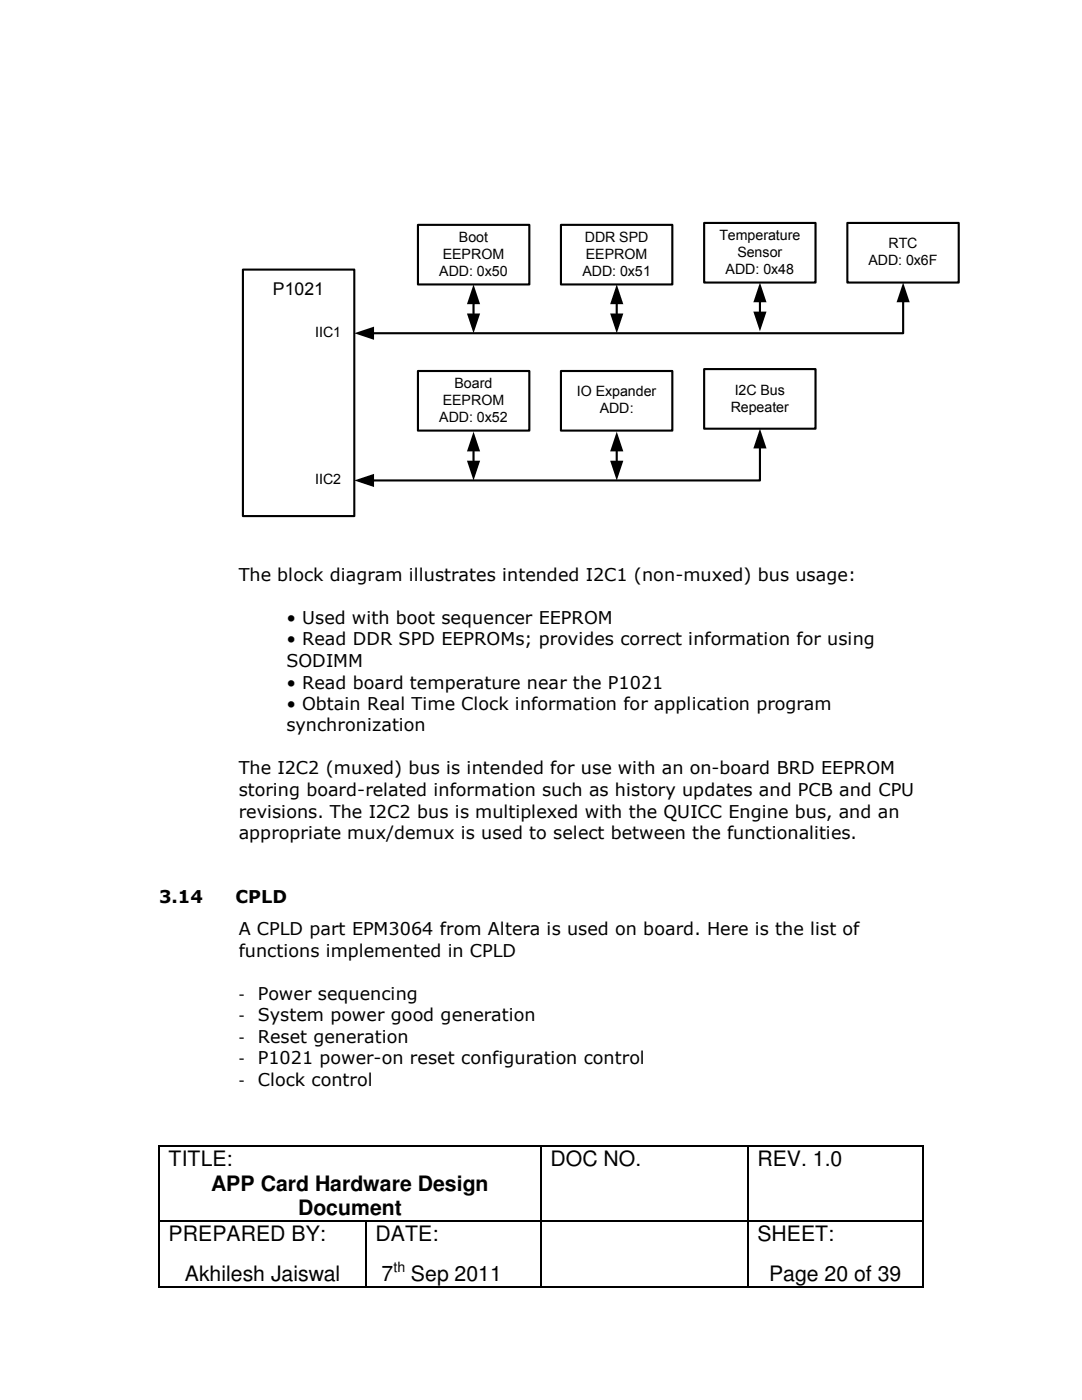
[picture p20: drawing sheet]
<svg xmlns="http://www.w3.org/2000/svg" width="216mm" height="279mm" viewBox="0 0 216 279" stroke-linecap="round" stroke-linejoin="round" font-family="sans-serif">
<defs><g id="words">
<g font-size="4.2">
<text x="33.7" y="232.7">TITLE:</text>
<text x="109.9" y="232.7">DOC NO.</text>
<text x="151.1" y="232.7">REV. 1.0</text>
<text x="42.2" y="237.6">APP Card Hardware Design</text>
<text x="59.5" y="242.5">Document</text>
<text x="33.7" y="247.6">PREPARED BY:</text>
<text x="74.9" y="247.6">DATE:</text>
<text x="151.1" y="247.6">SHEET:</text>
<text x="36.9" y="255.7">Akhilesh Jaiswal</text>
<text x="76.1" y="255.7">7</text>
<text x="82" y="255.7">Sep 2011</text>
<text x="153.5" y="255.7">Page 20 of 39</text>
</g>
<g font-size="3.5">
<text x="54.4" y="58.8">P1021</text>
<text x="47.6" y="116">The block diagram illustrates intended I2C1 (non-muxed) bus usage:</text>
<text x="57.1" y="124.5">• Used with boot sequencer EEPROM</text>
<text x="57.1" y="128.8">• Read DDR SPD EEPROMs; provides correct information for using</text>
<text x="57.1" y="133.1">SODIMM</text>
<text x="57.1" y="137.4">• Read board temperature near the P1021</text>
<text x="57.1" y="141.7">• Obtain Real Time Clock information for application program</text>
<text x="57.1" y="146">synchronization</text>
<text x="47.6" y="154.6">The I2C2 (muxed) bus is intended for use with an on-board BRD EEPROM</text>
<text x="47.6" y="158.8">storing board-related information such as history updates and PCB and CPU</text>
<text x="47.6" y="163.2">revisions. The I2C2 bus is multiplexed with the QUICC Engine bus, and an</text>
<text x="47.6" y="167.4">appropriate mux/demux is used to select between the functionalities.</text>
<text x="31.7" y="180.2">3.14</text>
<text x="47" y="180.2">CPLD</text>
<text x="47.6" y="186.6">A CPLD part EPM3064 from Altera is used on board. Here is the list of</text>
<text x="47.6" y="190.9">functions implemented in CPLD</text>
<text x="47.6" y="199.5">-</text>
<text x="47.6" y="203.8">-</text>
<text x="51.4" y="199.5">Power sequencing</text>
<text x="51.4" y="203.8">System power good generation</text>
<text x="47.6" y="208.1">-</text>
<text x="51.4" y="208.1">Reset generation</text>
<text x="47.6" y="212.3">-</text>
<text x="51.4" y="212.3">P1021 power-on reset configuration control</text>
<text x="47.6" y="216.7">-</text>
<text x="51.4" y="216.7">Clock control</text>
</g>
<g font-size="2.8">
<text x="143.6" y="47.9">Temperature</text>
<text x="88.3" y="51.6">EEPROM</text>
<text x="91.6" y="48.3">Boot</text>
<text x="116.7" y="48.3">DDR SPD</text>
<text x="116.9" y="51.6">EEPROM</text>
<text x="147.2" y="51.3">Sensor</text>
<text x="173.3" y="53">ADD: 0x6F</text>
<text x="177.3" y="49.6">RTC</text>
<text x="87.6" y="55">ADD: 0x50</text>
<text x="116.2" y="55">ADD: 0x51</text>
<text x="144.8" y="54.7">ADD: 0x48</text>
<text x="62.9" y="67.4">IIC1</text>
<text x="90.7" y="77.4">Board</text>
<text x="88.3" y="80.8">EEPROM</text>
<text x="115.1" y="79.1">IO Expander</text>
<text x="119.7" y="82.5">ADD:</text>
<text x="145.8" y="82.1">Repeater</text>
<text x="146.6" y="78.7">I2C Bus</text>
<text x="87.6" y="84.2">ADD: 0x52</text>
<text x="62.9" y="96.7">IIC2</text>
<text x="78.5" y="253.8">th</text>
</g>
</g></defs>
<g fill="#000">
<path d="M31.6 228.6h.3v.3h-.3zM107.8 228.6h.3v.3h-.3zM149.1 228.6h.3v.3h-.3zM184 228.6h.3v.3h-.3zM31.6 243.5h.3v.2h-.3zM31.6 256.7h.3v.3h-.3zM72.9 243.5h.3v.2h-.3zM72.9 256.7h.3v.3h-.3zM107.8 243.5h.3v.2h-.3zM107.8 256.7h.3v.3h-.3zM149.1 243.5h.3v.2h-.3zM149.1 256.7h.3v.3h-.3z"/>
<path d="M184 243.5h.3v.2h-.3zM184 256.7h.3v.3h-.3z"/>
</g>
<g fill="none" stroke="#000" stroke-width=".25">
<path d="M31.7 228.9v14.6M31.9 228.7h75.9M107.9 228.9v14.6M108.1 228.7h41M149.2 228.9v14.6M149.4 228.7h34.6M184.1 228.9v14.6M31.7 243.7v13M31.9 243.6h41M31.9 256.8h41M73 243.7v13M73.2 243.6h34.6"/>
<path d="M73.2 256.8h34.6M107.9 243.7v13M108.1 243.6h41M108.1 256.8h41M149.2 243.7v13M149.4 243.6h34.6M149.4 256.8h34.6M184.1 243.7v13"/>
</g>
<g fill="none" stroke="#000" stroke-width=".42">
<path d="M48.5 53.8h22.2v49.2h-22.2zM83.4 44.9h22.2v11.9h-22.2zM111.9 44.9h22.3v11.9h-22.3zM140.5 44.5h22.2v11.9h-22.2zM151.6 60v2.5M169.1 44.5h22.2v11.9h-22.2zM180.2 60v6.5h-105.9M83.4 74h22.2v11.9h-22.2zM94.5 60.4v2.5M111.9 74h22.3v11.9h-22.3zM123.1 60.4v2.5M140.5 73.7h22.2v11.9h-22.2z"/>
<path d="M94.5 89.7v2.5M123.1 89.7v2.5M151.6 89.2v6.7h-77.3"/>
</g>
<g fill="#000">
<path d="M70.7 66.5l3.9-1.3v2.6zM94.5 56.8l1.3 3.9h-2.6zM93.2 62.6h2.6l-1.3 3.9zM123.1 56.8l1.3 3.9h-2.6zM121.8 62.6h2.6l-1.3 3.9zM151.6 56.4l1.4 3.9h-2.7zM150.3 62.2h2.7l-1.4 3.9zM180.2 56.4l1.3 3.9h-2.6zM70.7 95.9l3.9-1.3v2.6zM94.5 86.1l1.3 4h-2.6zM93.2 91.9h2.6l-1.3 4zM123.1 86.1l1.3 4h-2.6z"/>
<path d="M121.8 91.9h2.6l-1.3 4zM151.6 85.6l1.4 3.9h-2.7z"/>
</g>
<use href="#words"/>
</svg>
